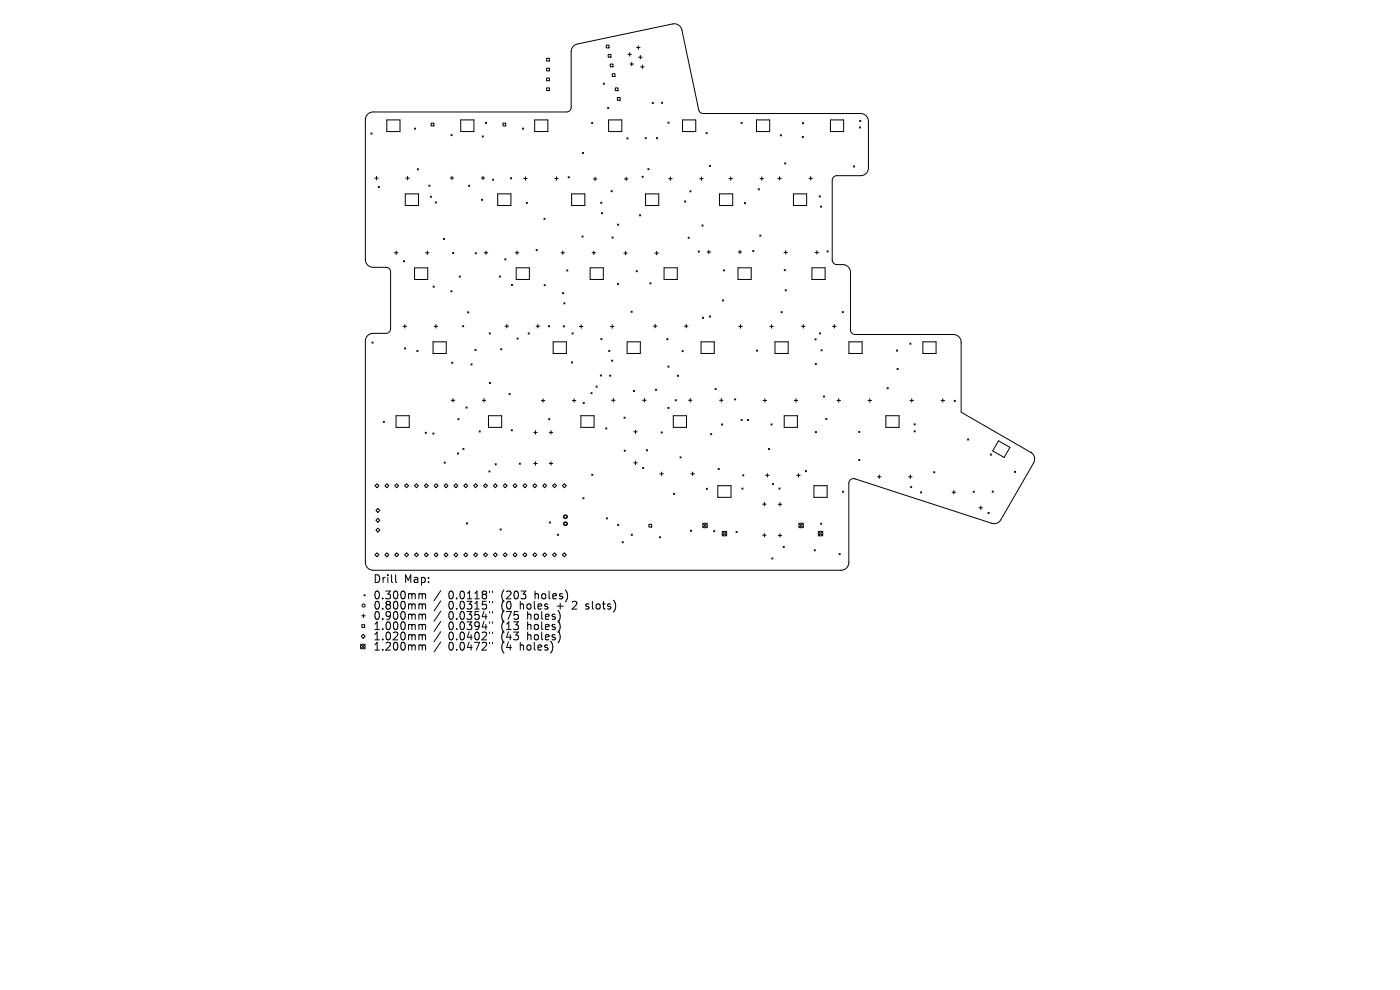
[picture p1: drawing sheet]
<svg xmlns="http://www.w3.org/2000/svg" width="297mm" height="210mm" viewBox="0 0 297 210" stroke-linecap="round" stroke-linejoin="round" font-family="sans-serif">
<defs><g id="words">
<g font-size="2.3">
<text x="79.1" y="123.9">Drill</text>
<text x="85.7" y="123.9">Map:</text>
<text x="79.1" y="127.3">0.300mm</text>
<text x="79.1" y="129.5">0.800mm</text>
<text x="79.1" y="131.7">0.900mm</text>
<text x="95.1" y="127.3">0.0118&quot;</text>
<text x="95.1" y="129.5">0.0315&quot;</text>
<text x="95.1" y="131.7">0.0354&quot;</text>
<text x="106.4" y="127.3">(203</text>
<text x="106.4" y="129.5">(0</text>
<text x="106.4" y="131.7">(75</text>
<text x="110.5" y="129.5">holes</text>
<text x="112.1" y="131.7">holes)</text>
<text x="113.7" y="127.3">holes)</text>
<text x="118.5" y="129.5">+</text>
<text x="122" y="129.5">2</text>
<text x="125" y="129.5">slots)</text>
<text x="79.1" y="133.9">1.000mm</text>
<text x="79.1" y="136">1.020mm</text>
<text x="95.1" y="133.9">0.0394&quot;</text>
<text x="95.1" y="136">0.0402&quot;</text>
<text x="106.4" y="133.9">(13</text>
<text x="106.4" y="136">(43</text>
<text x="112.1" y="133.9">holes)</text>
<text x="112.1" y="136">holes)</text>
<text x="79.1" y="138.2">1.200mm</text>
<text x="95.1" y="138.2">0.0472&quot;</text>
<text x="106.4" y="138.2">(4</text>
<text x="110.5" y="138.2">holes)</text>
</g>
</g></defs>
<g fill="none" stroke="#000" stroke-width=".21">
<path d="M116 12.4h.6v.5h-.6zM116 14.5h.6v.5h-.6zM116 16.5h.6v.6h-.6zM116 18.6h.6v.6h-.6zM128 17.6l.2 .3M128.2 17.6l-.2 .3M128.6 9.6h.6v.6h-.6zM129 11.5h.6v.6h-.6zM129.5 13.6h.5v.6h-.5zM129.9 15.6h.6v.6h-.6zM130.5 18.6h.6v.6h-.6zM133.2 11.5h.8"/>
<path d="M133.6 11.2v.7M133.6 13.6h.8M134 13.2v.8M135 10.1h.8M135.4 9.7v.8M135.5 12.1h.7M135.8 11.8v.7M135.9 14.2h.7M136.3 13.8v.8M78.7 28.2l.2 .3M78.9 28.2l-.2 .3M79.5 37.8h.7"/>
<path d="M79.9 37.4v.8M80.2 39.6l.3 .2M80.5 39.6l-.3 .2M82.1 25.4h2.8v2.5h-2.8zM86.1 37.8h.7M86.5 37.4v.8M87.9 27.2l.3 .2M88.2 27.2l-.3 .2M88.5 35.8l.3 .2M88.8 35.8l-.3 .2M91 39.3l.2 .2M91.2 39.3l-.2 .2"/>
<path d="M91.5 26.1h.5v.6h-.5zM95.5 37.8h.7M95.7 28.5l.2 .3M95.9 37.4v.7M95.9 28.5l-.2 .3M97.7 25.4h2.8v2.5h-2.8zM99.4 39.3l.3 .2M99.7 39.3l-.3 .2M102.1 37.8h.7M102.3 28.8l.2 .3M102.5 37.4v.7M102.5 28.8l-.2 .3"/>
<path d="M103 25.9l.2 .3M103.2 25.9l-.2 .3M104.5 38l.2 .2M104.7 38l-.2 .2M106.7 26.1h.6v.6h-.6zM108.3 37.7l.2 .2M108.5 37.7l-.2 .2M110.8 27.2l.3 .2M111.1 27.2l-.3 .2M111.1 37.9h.7M111.5 37.5v.7M113.4 25.4h2.8v2.5h-2.8z"/>
<path d="M117.7 37.9h.7M118.1 37.5v.7M120.5 37.5l.3 .2M120.8 37.5l-.3 .2M123.6 32.3l.2 .3M123.8 32.3l-.2 .3M125.5 26l.2 .2M125.7 26l-.2 .2M125.9 38h.7M126.3 37.6v.7M128.9 22.8l.3 .2M129.1 25.4h2.8v2.5h-2.8z"/>
<path d="M129.2 22.8l-.3 .2M131 20.7h.5v.6h-.5zM132.5 38h.7M132.8 37.6v.7M133 29.2l.2 .3M133.2 29.2l-.2 .3M136.2 37.4l.3 .2M136.5 37.4l-.3 .2M136.9 29.2l.2 .2M137.1 29.2l-.2 .2M137.4 35.8l.3 .2M137.7 35.8l-.3 .2"/>
<path d="M138.4 21.7l.2 .3M138.6 21.7l-.2 .3M139.3 29.2l.2 .2M139.5 29.2l-.2 .2M140.3 21.7l.3 .2M140.6 21.7l-.3 .2M141.7 25.9l.2 .2M141.8 37.9h.8M141.9 25.9l-.2 .2M142.2 37.5v.8M144.8 25.4h2.8v2.5h-2.8zM148.4 37.9h.8"/>
<path d="M148.8 37.5v.8M149.8 28.1l.2 .3M150 28.1l-.2 .3M150.5 35.1l.2 .2M150.7 35.1l-.2 .2M154.6 37.9h.8M155 37.5v.8M157.2 26l.3 .2M157.5 26l-.3 .2M160.5 25.4h2.8v2.5h-2.8zM161.2 37.9h.8M161.6 37.5v.8"/>
<path d="M165 37.8h.8M165.4 37.5v.7M165.5 28.6l.3 .2M165.8 28.6l-.3 .2M166.5 34.5l.2 .3M166.7 34.5l-.2 .3M170.2 28.9l.2 .3M170.2 26l.3 .3M170.4 28.9l-.2 .3M170.5 26l-.3 .3M171.6 37.8h.8M172 37.5v.7"/>
<path d="M176.2 25.4h2.8v2.5h-2.8zM181.1 35.2l.2 .2M181.3 35.2l-.2 .2M182.3 26.9l.3 .3M182.4 25.5l.2 .3M182.6 26.9l-.3 .3M182.6 25.5l-.2 .3M184.2 25.7a1.65 1.65 0 0 0-1.6-1.6h-33.4a.99 .99 0 0 1-1-.8l-3.5-17a1.65 1.65 0 0 0-2-1.2l-20.2 4.2a1.65 1.65 0 0 0-1.3 1.7v11.8a.99 .99 0 0 1-1 1h-41.1a1.65 1.65 0 0 0-1.6 1.6v29.7M184.2 25.7h.1M184.2 25.7v9.9a1.65 1.65 0 0 1-1.6 1.7h-5.1a.99 .99 0 0 0-.9 1v16.8a.99 .99 0 0 0 .9 1h1.3a1.65 1.65 0 0 1 1.6 1.7M77.5 55.1a1.65 1.65 0 0 0 1.7 1.6h2.7a.99 .99 0 0 1 1 1v12a.99 .99 0 0 1-1 1h-2.8a1.65 1.65 0 0 0-1.6 1.7v46.9M77.5 55.1h.1"/>
<path d="M83.7 53.6h.7M84.1 53.3v.7M85.6 55.3l.2 .2M85.8 55.3l-.2 .2M86 41.1h2.8v2.5h-2.8zM87.9 56.8h2.8v2.5h-2.8zM90.3 53.6h.7M90.6 53.3v.7M91.3 41.6l.2 .3M91.5 41.6l-.2 .3M92.3 42.8l.3 .3M92.6 42.8l-.3 .3"/>
<path d="M94 50.6l.3 .2M94.3 50.6l-.3 .2M96 53.6l.3 .2M96.3 53.6l-.3 .2M97.4 58.6l.3 .2M97.7 58.6l-.3 .2M100.8 53.6l.3 .3M101.1 53.6l-.3 .3M102.1 42.3l.3 .2M102.4 42.3l-.3 .2M102.7 53.6h.8M103.1 53.3v.7"/>
<path d="M105.6 41.1h2.8v2.5h-2.8zM105.9 58.5l.3 .3M106.2 58.5l-.3 .3M107.1 54.9l.2 .2M107.3 54.9l-.2 .2M109.3 53.6h.8M109.5 56.8h2.8v2.5h-2.8zM109.7 53.3v.7M111.6 42.9l.3 .3M111.9 42.9l-.3 .3M113.7 52.9l.3 .3M114 52.9l-.3 .3"/>
<path d="M115.4 46.3l.2 .2M115.6 46.3l-.2 .2M119 53.6h.8M119.4 53.3v.7M120.2 57.3l.3 .2M120.5 57.3l-.3 .2M121.3 41.1h2.8v2.5h-2.8zM123.5 50.1l.2 .2M123.7 50.1l-.2 .2M125.2 56.8h2.8v2.5h-2.8zM125.6 53.6h.7M126 53.3v.7"/>
<path d="M127.4 42.9l.3 .2M127.6 45.1l.2 .3M127.7 42.9l-.3 .2M127.8 45.1l-.2 .3M129.6 40.4l.3 .3M129.8 50.3l.3 .2M129.9 40.4l-.3 .3M130.1 50.3l-.3 .2M131 47.5l.2 .3M131.2 47.5l-.2 .3M132.3 53.7h.8M132.7 53.3v.8"/>
<path d="M135 57.4l.2 .3M135.2 57.4l-.2 .3M135.7 45.6l.2 .2M135.9 45.6l-.2 .2M137 41.1h2.8v2.5h-2.8zM137.9 60l.2 .2M138.1 60l-.2 .2M138.9 53.7h.8M139.3 53.3v.8M140.9 56.8h2.8v2.5h-2.8zM145.2 42.6l.3 .3M145.5 42.6l-.3 .3"/>
<path d="M146 50.3l.2 .3M146.2 50.3l-.2 .3M146.4 40.5l.2 .2M146.6 40.5l-.2 .2M148.1 53.2l.3 .3M148.4 53.2l-.3 .3M148.9 47.7l.3 .3M149.2 47.7l-.3 .3M150 53.5h.7M150.4 53.1v.7M152.6 41.1h2.8v2.5h-2.8zM153.5 57.2l.2 .3"/>
<path d="M153.7 57.2l-.2 .3M156.6 56.8h2.8v2.5h-2.8zM156.6 53.5h.7M157 53.1v.7M157.9 43l.3 .2M158.2 43l-.3 .2M159.7 53.1l.2 .3M159.9 53.1l-.2 .3M160.8 40l.3 .3M161.1 40l-.3 .3M161.2 49.9l.2 .2M161.4 49.9l-.2 .2"/>
<path d="M166.3 53.5h.8M166.4 57.2l.2 .2M166.6 57.2l-.2 .2M166.7 53.2v.7M168.3 41.1h2.8v2.5h-2.8zM172.2 56.8h2.8v2.5h-2.8zM172.9 53.5h.7M173.3 53.2v.7M173.8 41.6l.2 .2M174 41.6l-.2 .2M174.1 43.7l.2 .3M174.3 43.7l-.2 .3"/>
<path d="M175.4 53.2l.3 .3M175.7 53.2l-.3 .3M180.4 57.8h.1M180.4 57.8v12.2a.99 .99 0 0 0 1 1h20.9a1.65 1.65 0 0 1 1.6 1.6M78.9 72.6l.3 .2M79.2 72.6l-.3 .2M85.5 69.2h.8M85.8 73.8l.3 .2M85.9 68.9v.7M86.1 73.8l-.3 .2M88.4 74.3l.3 .3M88.7 74.3l-.3 .3"/>
<path d="M91.9 72.5h2.8v2.5h-2.8zM91.9 60.7l.2 .2M92.1 69.2h.7M92.1 60.7l-.2 .2M92.5 68.9v.7M95.6 61.7l.3 .2M95.8 76.8l.3 .3M95.9 61.7l-.3 .2M96.1 76.8l-.3 .3M98.1 69.1l.3 .2M98.4 69.1l-.3 .2M99.2 66.1l.3 .3"/>
<path d="M99.5 66.1l-.3 .3M99.9 77.2l.3 .2M100.2 77.2l-.3 .2M100.7 74.1l.3 .3M101 74.1l-.3 .3M103.8 70.6l.2 .3M104 70.6l-.2 .3M106.2 74l.3 .2M106.5 74l-.3 .2M107.1 69.2h.8M107.5 68.8v.8M108.5 60.3l.2 .3"/>
<path d="M108.7 60.3l-.2 .3M109.7 71.7l.2 .3M109.9 71.7l-.2 .3M112 70.6l.3 .3M112.3 70.6l-.3 .3M113.7 69.2h.8M114.1 68.8v.8M115.4 60.4l.3 .2M115.7 60.4l-.3 .2M116.3 69.1l.3 .2M116.6 69.1l-.3 .2M117.4 72.5h2.8v2.5h-2.8z"/>
<path d="M119.3 62.1l.3 .2M119.5 69.1l.2 .3M119.6 62.1l-.3 .2M119.6 64.2l.3 .3M119.7 69.1l-.2 .3M119.9 64.2l-.3 .3M121.2 76.8l.2 .2M121.4 70.6l.2 .3M121.4 76.8l-.2 .2M121.6 70.6l-.2 .3M122.9 69.3h.8M123.3 68.9v.7"/>
<path d="M127.3 79.5l.3 .3M127.5 71.8l.2 .3M127.6 79.5l-.3 .3M127.7 71.8l-.2 .3M129.1 74.3l.3 .3M129.3 79.6l.3 .2M129.4 74.3l-.3 .3M129.5 69.3h.8M129.6 79.6l-.3 .2M129.7 76.4l.3 .2M129.9 68.9v.7M130 76.4l-.3 .2"/>
<path d="M131 60.1l.2 .3M131.2 60.1l-.2 .3M133 72.5h2.8v2.5h-2.8zM133.9 66l.2 .3M134.1 66l-.2 .3M138.6 69.2h.8M139 68.8v.8M141.5 71.8l.2 .3M141.7 77.6l.2 .3M141.7 71.8l-.2 .3M141.9 77.6l-.2 .3M143.7 79.6l.2 .2"/>
<path d="M143.9 79.6l-.2 .2M144.7 74.4l.2 .2M144.9 74.4l-.2 .2M145.2 69.2h.8M145.6 68.8v.8M148.7 72.5h2.8v2.5h-2.8zM149 67.3l.3 .2M149.3 67.3l-.3 .2M150.5 67l.2 .3M150.7 67l-.2 .3M153.3 63.6l.2 .3M153.5 63.6l-.2 .3"/>
<path d="M156.7 69.2h.8M157.1 68.9v.7M160.5 74.2l.2 .3M160.7 74.2l-.2 .3M163.3 69.2h.8M163.7 68.9v.7M164.4 72.5h2.8v2.5h-2.8zM165.7 66.1l.2 .3M165.9 66.1l-.2 .3M166.6 61.5l.2 .2M166.8 61.5l-.2 .2M170 69.2h.8"/>
<path d="M170.4 68.9v.7M172.9 71.9l.2 .2M172.9 77.1l.3 .3M173.1 71.9l-.2 .2M173.2 77.1l-.3 .3M173.8 70.6l.3 .2M174.1 70.6l-.3 .2M174.2 74.2l.2 .2M174.4 74.2l-.2 .2M176.6 69.2h.8M177 68.9v.7M178.7 66.1l.2 .2"/>
<path d="M178.9 66.1l-.2 .2M180.1 72.5h2.8v2.5h-2.8zM190.2 74.2l.2 .3M190.3 78.2l.2 .2M190.4 74.2l-.2 .3M190.5 78.2l-.2 .2M193 72.8l.3 .2M193.3 72.8l-.3 .2M195.8 72.5h2.8v2.5h-2.8zM203.9 72.6h.1M203.9 72.6v14.8l14.8 8.6M81.3 89.4l.3 .2"/>
<path d="M81.6 89.4l-.3 .2M84 88.2h2.8v2.5h-2.8zM90.2 91.7l.3 .2M90.5 91.7l-.3 .2M91.8 91.8l.3 .3M92.1 91.8l-.3 .3M94.2 98l.3 .3M94.5 98l-.3 .3M95.7 84.9h.8M96.1 84.6v.7M97 96.1l.3 .2M97.1 88.8l.3 .2"/>
<path d="M97.3 96.1l-.3 .2M97.4 88.8l-.3 .2M98.2 95.1l.2 .3M98.4 95.1l-.2 .3M98.8 86.3l.3 .3M99.1 86.3l-.3 .3M101.6 91.4l.3 .3M101.9 91.4l-.3 .3M102.3 84.9h.8M102.7 84.6v.7M103.6 88.2h2.8v2.5h-2.8zM103.7 99.9l.3 .2"/>
<path d="M103.8 81.1l.3 .3M104 99.9l-.3 .2M104.1 81.1l-.3 .3M105 98.4l.3 .2M105.3 98.4l-.3 .2M108 83.5l.2 .2M108.2 83.5l-.2 .2M108.5 91.2l.2 .2M108.7 91.2l-.2 .2M110.2 98.2l.2 .3M110.4 98.2l-.2 .3M113.2 91.7h.8"/>
<path d="M113.2 98.3h.8M113.6 91.4v.7M113.6 97.9v.8M114.8 85h.8M115.2 84.6v.7M116.4 88.8l.2 .2M116.5 91.7h.8M116.5 98.3h.8M116.6 88.8l-.2 .2M116.9 91.4v.7M116.9 97.9v.8M121.4 85h.8"/>
<path d="M121.8 84.6v.7M123.2 88.2h2.8v2.5h-2.8zM123.7 85.4l.3 .2M124 85.4l-.3 .2M125.4 83.3l.2 .2M125.6 83.3l-.2 .2M126.4 81.9l.3 .2M126.7 81.9l-.3 .2M128.5 90.8l.2 .2M128.7 90.8l-.2 .2M129.7 84.9h.8M130.1 84.5v.8"/>
<path d="M132.4 88.5l.2 .2M132.4 95.5l.3 .2M132.6 88.5l-.2 .2M132.7 95.5l-.3 .2M134.4 82.8l.2 .3M134.5 91.6h.7M134.5 98.2h.7M134.6 82.8l-.2 .3M134.8 91.2v.8M134.8 97.8v.8M136.3 99.1l.3 .3M136.3 84.9h.8"/>
<path d="M136.6 99.1l-.3 .3M136.7 84.5v.8M137.1 95.4l.3 .2M137.4 95.4l-.3 .2M139.1 82.6l.2 .2M139.3 82.6l-.2 .2M140.3 91.6l.2 .3M140.5 91.6l-.2 .3M141.7 86.4l.2 .3M141.9 86.4l-.2 .3M142.8 88.2h2.8v2.5h-2.8zM143.2 84.8l.3 .2"/>
<path d="M143.5 84.8l-.3 .2M144.3 96.9l.2 .3M144.5 96.9l-.2 .3M146.1 84.9h.7M146.4 84.5v.8M150.8 92l.2 .2M151 92l-.2 .2M151.7 82.4l.2 .3M151.9 82.4l-.2 .3M152.3 99.4l.3 .2M152.6 99.4l-.3 .2M152.7 84.9h.7"/>
<path d="M153 84.5v.8M153.1 89.9l.2 .3M153.3 89.9l-.2 .3M155.8 84.6l.3 .2M156.1 84.6l-.3 .2M157.2 89l.3 .2M157.5 89l-.3 .2M158.6 89l.2 .2M158.8 89l-.2 .2M161.9 85h.7M162.3 84.6v.7M163 95.1l.3 .3"/>
<path d="M163.3 95.1l-.3 .3M163.6 89.9l.2 .3M163.8 89.9l-.2 .3M166.4 88.2h2.8v2.5h-2.8zM168.5 85h.7M168.9 84.6v.7M170.9 99.8l.2 .3M171.1 99.8l-.2 .3M173 91.5l.2 .3M173.2 91.5l-.2 .3M174.7 84l.2 .2M174.9 84l-.2 .2"/>
<path d="M175.2 88.7l.2 .3M175.4 88.7l-.2 .3M177.6 85h.7M177.9 84.6v.7M182.2 97.5l.2 .2M182.2 91.5l.2 .2M182.4 97.5l-.2 .2M182.4 91.5l-.2 .2M184.2 85h.7M184.5 84.6v.7M187.9 88.2h2.8v2.5h-2.8zM188.2 82.2l.2 .3"/>
<path d="M188.4 82.2l-.2 .3M193 85h.8M193.4 84.6v.7M193.9 89.9l.3 .2M193.9 91.4l.3 .2M194.2 89.9l-.3 .2M194.2 91.4l-.3 .2M199.6 85h.8M200 84.6v.7M202.4 84.9l.3 .3M202.7 84.9l-.3 .3M205.3 93.1l.2 .3"/>
<path d="M205.5 93.1l-.2 .3M210.1 96.3l.2 .3M210.3 96.3l-.2 .3M211.8 93.5l2.5 1.4-1.3 2.1-2.4-1.4zM215.2 100l.3 .2M215.5 100l-.3 .2M218.7 96a1.65 1.65 0 0 1 .6 2.2l-7 12.1a1.65 1.65 0 0 1-1.9 .7l-29-9.4M218.7 96h.1M77.5 119.3h.1M79.6 103l.4-.4 .4 .4-.4 .5zM79.6 117.7l.4-.4 .4 .4-.4 .4zM79.7 108.3l.5-.5 .4 .5-.4 .4z"/>
<path d="M79.7 110.4l.5-.5 .4 .5-.4 .4zM79.7 112.4l.5-.4 .4 .4-.4 .5zM81.6 103l.5-.4 .4 .4-.4 .5zM81.6 117.7l.5-.4 .4 .4-.4 .4zM83.7 103l.5-.4 .4 .4-.4 .5zM83.7 117.7l.5-.4 .4 .4-.4 .4zM85.8 103l.5-.4 .4 .4-.4 .5zM85.8 117.7l.5-.4 .4 .4-.4 .4zM87.9 103l.4-.4 .5 .4-.5 .5zM87.9 117.7l.4-.4 .5 .4-.5 .4zM90 103l.4-.4 .5 .4-.5 .5zM90 117.7l.4-.4 .5 .4-.5 .4z"/>
<path d="M92.1 103l.4-.4 .4 .4-.4 .5zM92.1 117.7l.4-.4 .4 .4-.4 .4zM94.2 103l.4-.4 .4 .4-.4 .5zM94.2 117.7l.4-.4 .4 .4-.4 .4zM96.3 103l.4-.4 .4 .4-.4 .5zM96.3 117.7l.4-.4 .4 .4-.4 .4zM98.4 103l.4-.4 .4 .4-.4 .5zM98.4 117.7l.4-.4 .4 .4-.4 .4zM98.9 110.9l.3 .3M99.2 110.9l-.3 .3M100.5 103l.4-.4 .4 .4-.4 .5zM100.5 117.7l.4-.4 .4 .4-.4 .4z"/>
<path d="M102.6 103l.4-.4 .4 .4-.4 .5zM102.6 117.7l.4-.4 .4 .4-.4 .4zM104.7 103l.4-.4 .4 .4-.4 .5zM104.7 117.7l.4-.4 .4 .4-.4 .4zM106.1 112.2l.2 .2M106.3 112.2l-.2 .2M106.8 103l.4-.4 .4 .4-.4 .5zM106.8 117.7l.4-.4 .4 .4-.4 .4zM108.8 103l.5-.4 .4 .4-.4 .5zM108.8 117.7l.5-.4 .4 .4-.4 .4zM110.9 103l.5-.4 .4 .4-.4 .5zM110.9 117.7l.5-.4 .4 .4-.4 .4z"/>
<path d="M113 103l.5-.4 .4 .4-.4 .5zM113 117.7l.5-.4 .4 .4-.4 .4zM115.1 103l.4-.4 .5 .4-.5 .5zM115.1 117.7l.4-.4 .5 .4-.5 .4zM116.5 110.7l.3 .3M116.8 110.7l-.3 .3M117.2 103l.4-.4 .5 .4-.5 .5zM117.2 117.7l.4-.4 .5 .4-.5 .4zM118.2 113.3l.3 .3M118.5 113.3l-.3 .3M119.3 103l.4-.4 .4 .4-.4 .5zM119.3 117.7l.4-.4 .4 .4-.4 .4z"/>
<path d="M123.7 105.6l.2 .2M123.9 105.6l-.2 .2M125.5 100.6l.3 .2M125.8 100.6l-.3 .2M128.6 109.8l.3 .3M128.9 109.8l-.3 .3M131 111.2l.3 .3M131.3 111.2l-.3 .3M132 114.9l.2 .3M132.2 114.9l-.2 .3M133.9 113.3l.3 .3M134.2 113.3l-.3 .3"/>
<path d="M137.7 111.2h.5v.6h-.5zM139.9 113.8l.2 .3M140 100.5h.7M140.1 113.8l-.2 .3M140.4 100.1v.8M142.9 104.6l.2 .3M143.1 104.6l-.2 .3M146.4 112.5l.3 .2M146.6 100.5h.7M146.7 112.5l-.3 .2M146.9 100.1v.8M149.1 111l1 1"/>
<path d="M149.8 103.6l.3 .2M150.1 111l-1 1M150.1 103.6l-.3 .2M151.4 112.6l.2 .2M151.6 112.6l-.2 .2M152.3 103h2.8v2.5h-2.8zM153.2 112.7l1 1M154.2 112.7l-1 1M156.1 112.7l.3 .3M156.4 112.7l-.3 .3M157.4 103.5l.2 .3M157.6 100.7l.2 .3"/>
<path d="M157.6 103.5l-.2 .3M157.8 100.7l-.2 .3M161.8 106.9h.7M161.8 113.5h.7M162.2 106.6v.7M162.2 113.2v.7M162.4 100.8h.8M162.8 100.5v.7M163.7 118.3l.3 .3M163.9 102.6l.2 .2M164 118.3l-.3 .3M164.1 102.6l-.2 .2"/>
<path d="M165.1 113.6h.7M165.1 107h.7M165.2 103.5l.3 .3M165.5 106.6v.8M165.5 113.2v.7M165.5 103.5l-.3 .3M166.1 115.9l.3 .2M166.4 115.9l-.3 .2M169 100.8h.7M169.4 100.5v.7M169.5 111l.9 1M170.4 111l-.9 1"/>
<path d="M172.7 103h2.8v2.5h-2.8zM172.7 116.6l.3 .3M173 116.6l-.3 .3M173.6 112.7l1 1M174.1 111l.2 .2M174.3 111l-.2 .2M174.6 112.7l-1 1M178 117.4l.3 .3M178.3 117.4l-.3 .3M178.7 104.2l.3 .2M179 104.2l-.3 .2M181.4 101.6h.1"/>
<path d="M181.4 101.6a.99 .99 0 0 0-1.3 .9v16.8a1.65 1.65 0 0 1-1.7 1.7h-99.2a1.65 1.65 0 0 1-1.7-1.7M186.2 101.1h.7M186.5 100.8v.7M192.7 101.1h.8M193.1 100.8v.7M193.2 103.2l.2 .3M193.4 103.2l-.2 .3M195.3 104.3l.2 .3M195.5 104.3l-.2 .3M198.1 100.1l.2 .2M198.3 100.1l-.2 .2M202 104.4h.7"/>
<path d="M202.4 104.1v.7M206.5 104.2l.2 .2M206.7 104.2l-.2 .2M207.7 107.7h.7M208.1 107.4v.7M209.6 108.7l.2 .2M209.8 108.7l-.2 .2M210.5 104.2l.2 .2M210.7 104.2l-.2 .2M76.5 136.7l1 .9M76.6 135l.4-.4 .5 .4-.5 .4zM76.7 130.6h.8"/>
<path d="M76.8 132.5h.5v.6h-.5zM77.1 130.3v.7M77.2 126.2l.3 .2M77.5 126.2l-.3 .2M77.5 136.7l-1 .9M83.9 121.9v1.4l.3 .3M89.1 125.9l.5 .3M89.1 128.1l.5 .2M89.1 130.3l.5 .2M89.1 132.5l.5 .2M89.1 134.6l.5 .3M89.1 136.8l.5 .2"/>
<path d="M89.6 126.2l.2-.3 .4 .1 .1 1M89.6 126.2v.8M89.6 128.3v.9M89.6 130.5v.9M89.6 132.7v.9M89.6 134.9v.8M89.6 137v.9M89.6 128.3l.2-.2 .4 .1 .1 1M89.6 130.5l.2-.2 .4 .1 .1 1M89.6 132.7l.2-.2h.4l.1 1.1M89.6 134.9l.2-.3 .4 .1 .1 1M89.6 137l.2-.2 .4 .1 .1 1"/>
<path d="M93.5 125.3l-1.4 2.1M93.5 127.5l-1.4 2.1M93.5 129.7l-1.4 2.1M93.5 131.8l-1.4 2.1M93.5 134l-1.4 2.1M93.5 136.2l-1.4 2.1M103.9 125.4v.3M103.9 127.6v.3M103.9 129.7v.3M103.9 131.9v.3M103.9 134.1v.3M103.9 136.3v.3"/>
<path d="M104.5 125.4v.3M104.5 127.6v.3M104.5 129.7v.3M104.5 131.9v.3M104.5 134.1v.3M104.5 136.3v.3M124.3 129.1l.1 .1M124.3 128.2v.4"/>
<circle cx="120" cy="109.6" r=".39"/>
<circle cx="120" cy="111" r=".39"/>
<circle cx="120" cy="109.6" r=".33"/>
<circle cx="120" cy="111.1" r=".33"/>
<circle cx="149.6" cy="111.5" r=".49"/>
<circle cx="153.7" cy="113.2" r=".49"/>
<circle cx="170" cy="111.5" r=".49"/>
<circle cx="174.1" cy="113.2" r=".49"/>
<circle cx="77" cy="137.2" r=".49"/>
<circle cx="77.1" cy="128.5" r=".33"/>
</g>
<use href="#words"/>
</svg>
